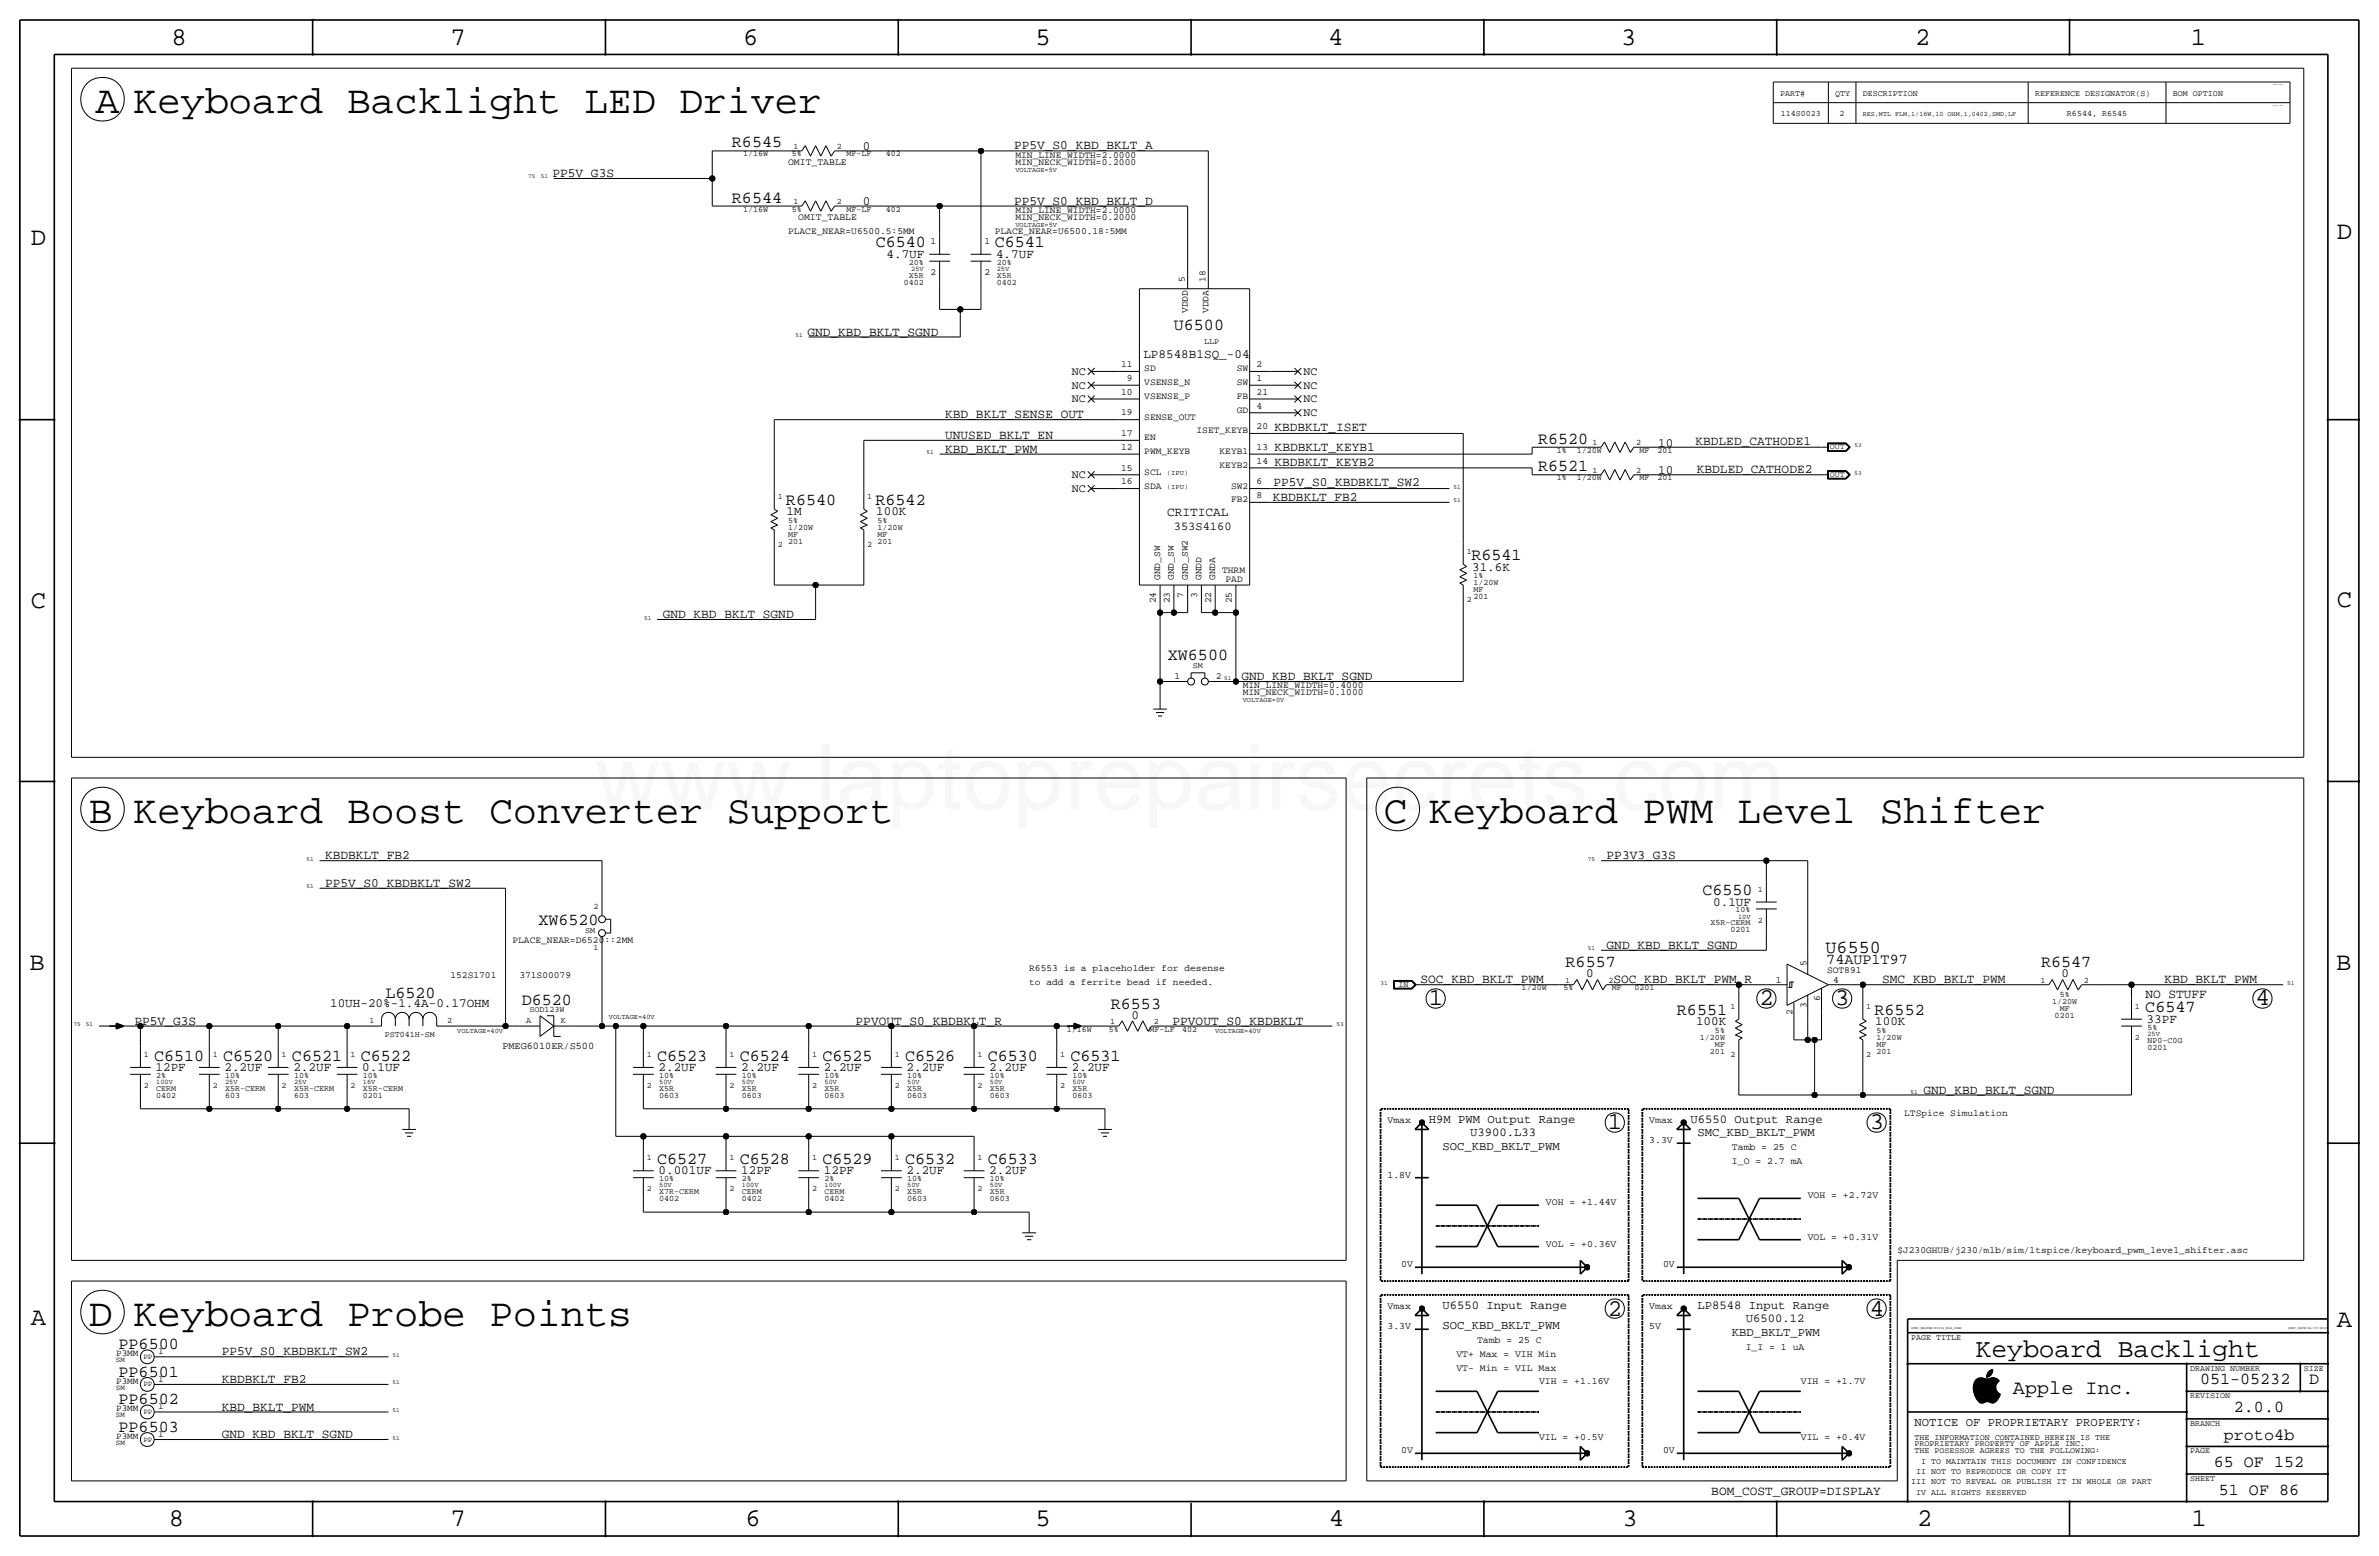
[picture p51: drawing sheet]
<svg xmlns="http://www.w3.org/2000/svg" width="877mm" height="574mm" viewBox="0 0 877 574" stroke-linecap="round" stroke-linejoin="round" font-family="sans-serif">
<defs><g id="words">
<text font-size="33.5" fill="#f00" x="219.3" y="298.4">www.laptoprepairsecrets.com</text>
<g font-size="14.6">
<text x="35.3" y="41.7">A Keyboard Backlight LED Driver</text>
<text x="32.7" y="303.3">B Keyboard Boost Converter Support</text>
<text x="510.2" y="303.3">C Keyboard PWM Level Shifter</text>
<text x="32.7" y="488.7">D Keyboard Probe Points</text>
</g>
<text font-size="9.7" x="728.4" y="500.1">Keyboard Backlight</text>
<g font-size="9.4">
<text x="63.2" y="16.5">8</text>
<text x="166.1" y="16.5">7</text>
<text x="274" y="16.5">6</text>
<text x="381.7" y="16.5">5</text>
<text x="489.7" y="16.5">4</text>
<text x="597.6" y="16.5">3</text>
<text x="706.1" y="16.5">2</text>
<text x="807.7" y="16.5">1</text>
<text x="861.5" y="88.1">D</text>
<text x="11.4" y="90.4">D</text>
<text x="11.4" y="224.3">C</text>
<text x="861.5" y="223.8">C</text>
<text x="10.9" y="357.6">B</text>
<text x="861.3" y="357.4">B</text>
<text x="11.4" y="488.4">A</text>
<text x="861.5" y="489.2">A</text>
<text x="62.2" y="562.6">8</text>
<text x="166.1" y="562.6">7</text>
<text x="274.8" y="562.6">6</text>
<text x="381.7" y="562.6">5</text>
<text x="489.9" y="562.6">4</text>
<text x="598.1" y="562.6">3</text>
<text x="706.8" y="562.6">2</text>
<text x="807.9" y="562.6">1</text>
</g>
<g font-size="8.9">
<text x="526.7" y="370.6">1</text>
<text x="648.7" y="370.6">2</text>
<text x="676.6" y="370.6">3</text>
<text x="831.5" y="370.6">4</text>
<text x="592.8" y="416.3">1</text>
<text x="689.3" y="416.3">3</text>
<text x="592.8" y="484.9">2</text>
<text x="689.3" y="484.9">4</text>
</g>
<text font-size="7.4" x="742.1" y="513.9">Apple Inc.</text>
<text font-size="6.8" x="673.1" y="351.3">U6550</text>
<g font-size="6.2">
<text x="269.8" y="54.4">R6545</text>
<text x="269.8" y="74.7">R6544</text>
<text x="322.8" y="91.2">C6540</text>
<text x="366.7" y="91.2">C6541</text>
<text x="432.8" y="121.7">U6500</text>
<text x="567" y="163.6">R6520</text>
<text x="567" y="173.7">R6521</text>
<text x="289.8" y="186.2">R6540</text>
<text x="322.8" y="186.2">R6542</text>
<text x="542.5" y="206.5">R6541</text>
<text x="430.6" y="243.3">XW6500</text>
<text x="627.6" y="329.9">C6550</text>
<text x="198.5" y="341.1">XW6520</text>
<text x="577.2" y="356.6">R6557</text>
<text x="752.5" y="356.6">R6547</text>
<text x="142.1" y="367.8">L6520</text>
<text x="192.4" y="370.3">D6520</text>
<text x="409.6" y="371.9">R6553</text>
<text x="618.2" y="374.1">R6551</text>
<text x="691.1" y="374.1">R6552</text>
<text x="790.9" y="373.1">C6547</text>
<text x="56.8" y="390.9">C6510</text>
<text x="82.2" y="390.9">C6520</text>
<text x="107.6" y="390.9">C6521</text>
<text x="133" y="390.9">C6522</text>
<text x="242.3" y="390.9">C6523</text>
<text x="272.7" y="390.9">C6524</text>
<text x="303.2" y="390.9">C6525</text>
<text x="333.7" y="390.9">C6526</text>
<text x="364.2" y="390.9">C6530</text>
<text x="394.7" y="390.9">C6531</text>
<text x="242.3" y="429">C6527</text>
<text x="272.7" y="429">C6528</text>
<text x="303.2" y="429">C6529</text>
<text x="333.7" y="429">C6532</text>
<text x="364.2" y="429">C6533</text>
<text x="43.7" y="497.3">PP6500</text>
<text x="43.7" y="507.5">PP6501</text>
<text x="811.1" y="510.3">051-05232</text>
<text x="851.3" y="510.3">D</text>
<text x="43.7" y="517.7">PP6502</text>
<text x="823.6" y="520.4">2.0.0</text>
<text x="43.7" y="527.8">PP6503</text>
<text x="819.9" y="530.6">proto4b</text>
<text x="816.2" y="540.8">65 OF 152</text>
<text x="818" y="550.9">51 OF 86</text>
</g>
<text font-size="5.6" x="673.3" y="355.3">74AUP1T97</text>
<g font-size="4.7">
<text x="318.1" y="55.4">0</text>
<text x="373.9" y="55.1">PP5V_S0_KBD_BKLT_A</text>
<text x="203.7" y="65.3">PP5V_G3S</text>
<text x="318.1" y="75.7">0</text>
<text x="373.9" y="75.4">PP5V_S0_KBD_BKLT_D</text>
<text x="326.8" y="95">4.7UF</text>
<text x="367.2" y="95">4.7UF</text>
<text x="297.6" y="123.7">GND_KBD_BKLT_SGND</text>
<text x="421.5" y="131.8">LP8548B1SQ_-04</text>
<text x="348.4" y="154.2">KBD_BKLT_SENSE_OUT</text>
<text x="348.4" y="161.8">UNUSED_BKLT_EN</text>
<text x="469.8" y="159">KBDBKLT_ISET</text>
<text x="348.4" y="166.9">KBD_BKLT_PWM</text>
<text x="469.9" y="166.4">KBDBKLT_KEYB1</text>
<text x="611.3" y="164.6">10</text>
<text x="625.1" y="164.2">KBDLED_CATHODE1</text>
<text x="469.8" y="171.8">KBDBKLT_KEYB2</text>
<text x="469.5" y="179.3">PP5V_S0_KBDBKLT_SW2</text>
<text x="611.3" y="174.8">10</text>
<text x="625.6" y="174.4">KBDLED_CATHODE2</text>
<text x="469.3" y="184.6">KBDBKLT_FB2</text>
<text x="290" y="190">1M</text>
<text x="323" y="190">100K</text>
<text x="430.2" y="190.2">CRITICAL</text>
<text x="542.7" y="210.3">31.6K</text>
<text x="244.3" y="227.8">GND_KBD_BKLT_SGND</text>
<text x="457.7" y="250.7">GND_KBD_BKLT_SGND</text>
<text x="119.8" y="316.7">KBDBKLT_FB2</text>
<text x="592.3" y="316.7">PP3V3_G3S</text>
<text x="119.8" y="326.9">PP5V_S0_KBDBKLT_SW2</text>
<text x="631.6" y="333.8">0.1UF</text>
<text x="592.3" y="349.8">GND_KBD_BKLT_SGND</text>
<text x="523.7" y="362.5">SOC_KBD_BKLT_PWM</text>
<text x="584.8" y="360.2">0</text>
<text x="594.8" y="362.5">SOC_KBD_BKLT_PWM_R</text>
<text x="693.9" y="362.5">SMC_KBD_BKLT_PWM</text>
<text x="760" y="360.2">0</text>
<text x="798" y="362.5">KBD_BKLT_PWM</text>
<text x="121.7" y="371.4">10UH-20%-1.4A-0.17OHM</text>
<text x="790.9" y="368">NO STUFF</text>
<text x="49.6" y="377.9">PP5V_G3S</text>
<text x="315.4" y="377.7">PPVOUT_S0_KBDBKLT_R</text>
<text x="417.1" y="375.4">0</text>
<text x="432.3" y="377.7">PPVOUT_S0_KBDBKLT</text>
<text x="625.3" y="378">100K</text>
<text x="691.3" y="378">100K</text>
<text x="791.4" y="376.9">33PF</text>
<text x="57.4" y="394.7">12PF</text>
<text x="82.8" y="394.7">2.2UF</text>
<text x="108.2" y="394.7">2.2UF</text>
<text x="133.5" y="394.7">0.1UF</text>
<text x="242.8" y="394.7">2.2UF</text>
<text x="273.2" y="394.7">2.2UF</text>
<text x="303.7" y="394.7">2.2UF</text>
<text x="334.2" y="394.7">2.2UF</text>
<text x="364.7" y="394.7">2.2UF</text>
<text x="395.2" y="394.7">2.2UF</text>
<text x="709.1" y="403.1">GND_KBD_BKLT_SGND</text>
<text x="242.8" y="432.8">0.001UF</text>
<text x="273.2" y="432.8">12PF</text>
<text x="303.7" y="432.8">12PF</text>
<text x="334.2" y="432.8">2.2UF</text>
<text x="364.7" y="432.8">2.2UF</text>
<text x="81.7" y="499.6">PP5V_S0_KBDBKLT_SW2</text>
<text x="81.7" y="509.8">KBDBKLT_FB2</text>
<text x="81.7" y="519.9">KBD_BKLT_PWM</text>
<text x="81.7" y="530.1">GND_KBD_BKLT_SGND</text>
<text x="630.9" y="550.9">BOM_COST_GROUP=DISPLAY</text>
</g>
<g font-size="4.5">
<text x="526.7" y="413.8">H9M PWM Output Range</text>
<text x="623.3" y="413.8">U6550 Output Range</text>
<text x="542" y="418.8">U3900.L33</text>
<text x="625.8" y="418.8">SMC_KBD_BKLT_PWM</text>
<text x="531.8" y="423.9">SOC_KBD_BKLT_PWM</text>
<text x="531.8" y="482.3">U6550 Input Range</text>
<text x="625.8" y="482.3">LP8548 Input Range</text>
<text x="531.8" y="490">SOC_KBD_BKLT_PWM</text>
<text x="643.6" y="487.4">U6500.12</text>
<text x="638.5" y="492.5">KBD_BKLT_PWM</text>
<text x="705.8" y="525.5">NOTICE OF PROPRIETARY PROPERTY:</text>
</g>
<text font-size="4.4" x="432.8" y="195.3">353S4160</text>
<g font-size="4.3">
<text x="395.1" y="143.3">NC</text>
<text x="395.1" y="138.2">NC</text>
<text x="480.5" y="143.3">NC</text>
<text x="480.5" y="138.2">NC</text>
<text x="395.1" y="148.3">NC</text>
<text x="480.5" y="148.3">NC</text>
<text x="480.5" y="153.4">NC</text>
<text x="395.1" y="176.3">NC</text>
<text x="395.1" y="181.3">NC</text>
</g>
<text font-size="3.8" x="185.2" y="386.5">PMEG6010ER/S500</text>
<g font-size="3.6">
<text x="290.5" y="60.7">OMIT_TABLE</text>
<text x="294.3" y="81">OMIT_TABLE</text>
<text x="511.5" y="413.8">Vmax</text>
<text x="608" y="413.8">Vmax</text>
<text x="608" y="421.4">3.3V</text>
<text x="638.5" y="423.9">Tamb = 25 C</text>
<text x="638.5" y="429">I_O = 2.7 mA</text>
<text x="511.5" y="434.1">1.8V</text>
<text x="666.5" y="441.7">VOH = +2.72V</text>
<text x="569.9" y="444.2">VOH = +1.44V</text>
<text x="569.9" y="459.5">VOL = +0.36V</text>
<text x="666.5" y="456.9">VOL = +0.31V</text>
<text x="516.6" y="467.1">0V</text>
<text x="613.1" y="467.1">0V</text>
<text x="511.5" y="482.3">Vmax</text>
<text x="608" y="482.3">Vmax</text>
<text x="511.5" y="490">3.3V</text>
<text x="608" y="490">5V</text>
<text x="544.5" y="495">Tamb = 25 C</text>
<text x="643.6" y="497.6">I_I = 1 uA</text>
<text x="536.9" y="500.1">VT+ Max = VIH Min</text>
<text x="536.9" y="505.2">VT- Min = VIL Max</text>
<text x="567.4" y="510.3">VIH = +1.16V</text>
<text x="663.9" y="510.3">VIH = +1.7V</text>
<text x="567.4" y="530.6">VIL = +0.5V</text>
<text x="663.9" y="530.6">VIL = +0.4V</text>
<text x="516.6" y="535.7">0V</text>
<text x="613.1" y="535.7">0V</text>
</g>
<g font-size="3.5">
<text x="374.4" y="58.1">MIN_LINE_WIDTH=2.0000</text>
<text x="374.4" y="60.7">MIN_NECK_WIDTH=0.2000</text>
<text x="374.4" y="78.5">MIN_LINE_WIDTH=2.0000</text>
<text x="374.4" y="81">MIN_NECK_WIDTH=0.2000</text>
<text x="290.5" y="86.1">PLACE_NEAR=U6500.5:5MM</text>
<text x="343" y="89.9">1</text>
<text x="362.9" y="89.9">1</text>
<text x="366.7" y="86.1">PLACE_NEAR=U6500.18:5MM</text>
<text x="343" y="101.3">2</text>
<text x="362.9" y="101.3">2</text>
<text x="436.8" y="103.9" transform="rotate(-90 436.8 103.9)">5</text>
<text x="444.5" y="103.9" transform="rotate(-90 444.5 103.9)">18</text>
<text x="437.9" y="115.4" transform="rotate(-90 437.9 115.4)">VDDD</text>
<text x="445.5" y="115.4" transform="rotate(-90 445.5 115.4)">VDDA</text>
<text x="413.3" y="135.4">11</text>
<text x="421.9" y="136.9">SD</text>
<text x="456" y="136.9">SW</text>
<text x="463.3" y="135.4">2</text>
<text x="415.4" y="140.4">9</text>
<text x="421.9" y="142">VSENSE_N</text>
<text x="456" y="142">SW</text>
<text x="463.3" y="140.4">1</text>
<text x="413.3" y="145.5">10</text>
<text x="421.9" y="147.1">VSENSE_P</text>
<text x="456" y="147.1">FB</text>
<text x="463.3" y="145.5">21</text>
<text x="413.3" y="153.1">19</text>
<text x="421.9" y="154.7">SENSE_OUT</text>
<text x="456" y="152.1">GD</text>
<text x="463.3" y="150.6">4</text>
<text x="413.3" y="160.8">17</text>
<text x="441.1" y="159.8">ISET_KEYB</text>
<text x="463.3" y="158.2">20</text>
<text x="413.3" y="165.8">12</text>
<text x="421.9" y="162.3">EN</text>
<text x="421.9" y="167.4">PWM_KEYB</text>
<text x="449.6" y="167.4">KEYB1</text>
<text x="463.3" y="165.8">13</text>
<text x="413.3" y="173.5">15</text>
<text x="449.6" y="172.5">KEYB2</text>
<text x="463.3" y="170.9">14</text>
<text x="413.3" y="178.5">16</text>
<text x="421.9" y="175">SCL</text>
<text x="463.3" y="178.5">6</text>
<text x="421.9" y="180.1">SDA</text>
<text x="453.9" y="180.1">SW2</text>
<text x="453.9" y="185.2">FB2</text>
<text x="463.3" y="183.6">8</text>
<text x="427.7" y="213.9" transform="rotate(-90 427.7 213.9)">GND_SW</text>
<text x="432.8" y="213.9" transform="rotate(-90 432.8 213.9)">GND_SW</text>
<text x="437.9" y="213.9" transform="rotate(-90 437.9 213.9)">GND_SW2</text>
<text x="442.9" y="213.9" transform="rotate(-90 442.9 213.9)">GNDD</text>
<text x="448" y="213.9" transform="rotate(-90 448 213.9)">GNDA</text>
<text x="450.6" y="211.3">THRM</text>
<text x="451.8" y="214.4">PAD</text>
<text x="436.3" y="220.3" transform="rotate(-90 436.3 220.3)">7</text>
<text x="441.4" y="220.3" transform="rotate(-90 441.4 220.3)">3</text>
<text x="426.2" y="222.4" transform="rotate(-90 426.2 222.4)">24</text>
<text x="431.3" y="222.4" transform="rotate(-90 431.3 222.4)">23</text>
<text x="446.5" y="222.4" transform="rotate(-90 446.5 222.4)">22</text>
<text x="454.1" y="222.4" transform="rotate(-90 454.1 222.4)">25</text>
<text x="433" y="250.4">1</text>
<text x="448.2" y="250.4">2</text>
<text x="458.2" y="256.3">MIN_NECK_WIDTH=0.1000</text>
<text x="458.2" y="253.7">MIN_LINE_WIDTH=0.4000</text>
<text x="188.9" y="347.7">PLACE_NEAR=D6520::2MM</text>
<text x="379.4" y="357.9">R6553 is a placeholder for desense</text>
<text x="666" y="356.1" transform="rotate(-90 666 356.1)">5</text>
<text x="673.6" y="358.6">SOT891</text>
<text x="166.1" y="360.4">152S1701</text>
<text x="191.5" y="360.4">371S00079</text>
<text x="379.4" y="363">to add a ferrite bead if needed.</text>
<text x="654.7" y="362.4">1</text>
<text x="675.9" y="362.4">4</text>
<text x="666" y="371.7" transform="rotate(-90 666 371.7)">3</text>
<text x="671" y="368.9" transform="rotate(-90 671 368.9)">6</text>
<text x="660.9" y="374.2" transform="rotate(-90 660.9 374.2)">2</text>
<text x="702" y="411.2">LTSpice Simulation</text>
<text x="699.5" y="462">$J230GHUB/j230/mlb/sim/ltspice/keyboard_pwm_level_shifter.asc</text>
<text x="42.8" y="499.9">P3MM</text>
<text x="58.4" y="499.1">1</text>
<text x="58.4" y="509.3">1</text>
<text x="42.8" y="510">P3MM</text>
<text x="42.8" y="520.2">P3MM</text>
<text x="58.4" y="519.4">1</text>
<text x="42.8" y="530.4">P3MM</text>
<text x="58.4" y="529.6">1</text>
</g>
<g font-size="3.1">
<text x="656.3" y="35.3">PART#</text>
<text x="676.6" y="35.3">QTY</text>
<text x="686.8" y="35.3">DESCRIPTION</text>
<text x="750.3" y="35.3">REFERENCE DESIGNATOR(S)</text>
<text x="801.1" y="35.3">BOM OPTION</text>
<text x="656.5" y="42.9">114S0023</text>
<text x="678.2" y="42.9">2</text>
<text x="762" y="42.9">R6544, R6545</text>
<text x="274" y="57.7">1/16W</text>
<text x="292" y="57.7">5%</text>
<text x="292.5" y="54.9">1</text>
<text x="308.6" y="54.9">2</text>
<text x="312.1" y="57.7">MF-LF</text>
<text x="326.6" y="57.7">402</text>
<text x="274" y="78">1/16W</text>
<text x="292" y="78">5%</text>
<text x="292.5" y="75.2">1</text>
<text x="308.6" y="75.2">2</text>
<text x="312.1" y="78">MF-LF</text>
<text x="326.6" y="78">402</text>
<text x="335" y="97.5">20%</text>
<text x="367.5" y="97.5">20%</text>
<text x="333.2" y="104.9">0402</text>
<text x="335" y="102.4">X5R</text>
<text x="367.5" y="104.9">0402</text>
<text x="367.5" y="102.4">X5R</text>
<text x="444" y="126.7">LLP</text>
<text x="573.9" y="166.9">1%</text>
<text x="581.3" y="166.9">1/20W</text>
<text x="587.1" y="164.1">1</text>
<text x="603.2" y="164.1">2</text>
<text x="604.4" y="166.9">MF</text>
<text x="611.1" y="166.9">201</text>
<text x="674.6" y="165.6">OUT</text>
<text x="573.9" y="177">1%</text>
<text x="581.3" y="177">1/20W</text>
<text x="587.1" y="174.2">1</text>
<text x="603.2" y="174.2">2</text>
<text x="604.4" y="177">MF</text>
<text x="611.1" y="177">201</text>
<text x="674.6" y="175.8">OUT</text>
<text x="286.7" y="183.9">1</text>
<text x="319.7" y="183.9">1</text>
<text x="290.5" y="197.9">MF</text>
<text x="290.5" y="195.3">1/20W</text>
<text x="290.5" y="192.8">5%</text>
<text x="323.5" y="192.8">5%</text>
<text x="323.5" y="197.9">MF</text>
<text x="323.5" y="195.3">1/20W</text>
<text x="286.7" y="201.7">2</text>
<text x="290.5" y="200.4">201</text>
<text x="319.7" y="201.7">2</text>
<text x="323.5" y="200.4">201</text>
<text x="540.7" y="204.2">1</text>
<text x="543.3" y="215.6">1/20W</text>
<text x="543.3" y="213.1">1%</text>
<text x="540.7" y="222">2</text>
<text x="543.3" y="220.7">201</text>
<text x="543.3" y="218.2">MF</text>
<text x="439.8" y="246.1">SM</text>
<text x="648.1" y="328.7">1</text>
<text x="218.8" y="335">2</text>
<text x="630.6" y="341.1">X5R-CERM</text>
<text x="639.8" y="336.3">10%</text>
<text x="648.1" y="340.1">2</text>
<text x="215.7" y="343.9">SM</text>
<text x="638" y="343.7">0201</text>
<text x="218.8" y="350.3">1</text>
<text x="515.6" y="363.7">IN</text>
<text x="561" y="365">1/20W</text>
<text x="576.5" y="365">5%</text>
<text x="577" y="362.2">1</text>
<text x="593" y="362.2">2</text>
<text x="594.2" y="365">MF</text>
<text x="602.5" y="365">0201</text>
<text x="752.2" y="362.2">1</text>
<text x="768.3" y="362.2">2</text>
<text x="637.9" y="371.9">1</text>
<text x="688" y="371.9">1</text>
<text x="756.6" y="370.1">1/20W</text>
<text x="759.3" y="367.5">5%</text>
<text x="787.1" y="371.9">1</text>
<text x="136.3" y="376.9">1</text>
<text x="164.8" y="376.9">2</text>
<text x="194" y="376.9">A</text>
<text x="195.2" y="373.1">SOD123W</text>
<text x="206.7" y="376.9">K</text>
<text x="409.3" y="377.4">1</text>
<text x="425.4" y="377.4">2</text>
<text x="757.5" y="375.2">0201</text>
<text x="759.3" y="372.6">MF</text>
<text x="141.8" y="382.3">PST041H-SM</text>
<text x="393.3" y="380.2">1/16W</text>
<text x="408.8" y="380.2">5%</text>
<text x="423.8" y="380.2">MF-LF</text>
<text x="435.8" y="380.2">402</text>
<text x="626.7" y="383.3">1/20W</text>
<text x="632.3" y="380.7">5%</text>
<text x="691.8" y="383.3">1/20W</text>
<text x="691.8" y="380.7">5%</text>
<text x="787.1" y="383.3">2</text>
<text x="791.7" y="379.5">5%</text>
<text x="53" y="389.6">1</text>
<text x="78.4" y="389.6">1</text>
<text x="103.8" y="389.6">1</text>
<text x="129.2" y="389.6">1</text>
<text x="238.5" y="389.6">1</text>
<text x="268.9" y="389.6">1</text>
<text x="299.4" y="389.6">1</text>
<text x="329.9" y="389.6">1</text>
<text x="360.4" y="389.6">1</text>
<text x="390.9" y="389.6">1</text>
<text x="630.4" y="388.4">201</text>
<text x="632.3" y="385.8">MF</text>
<text x="637.9" y="389.6">2</text>
<text x="688" y="389.6">2</text>
<text x="691.8" y="388.4">201</text>
<text x="691.8" y="385.8">MF</text>
<text x="791.7" y="384.3">NP0-C0G</text>
<text x="791.7" y="386.8">0201</text>
<text x="53" y="401.1">2</text>
<text x="57.6" y="397.3">2%</text>
<text x="78.4" y="401.1">2</text>
<text x="83" y="397.3">10%</text>
<text x="103.8" y="401.1">2</text>
<text x="108.4" y="397.3">10%</text>
<text x="129.2" y="401.1">2</text>
<text x="133.8" y="397.3">10%</text>
<text x="238.5" y="401.1">2</text>
<text x="243" y="397.3">10%</text>
<text x="268.9" y="401.1">2</text>
<text x="273.5" y="397.3">10%</text>
<text x="299.4" y="401.1">2</text>
<text x="304" y="397.3">10%</text>
<text x="329.9" y="401.1">2</text>
<text x="334.5" y="397.3">10%</text>
<text x="360.4" y="401.1">2</text>
<text x="364.9" y="397.3">10%</text>
<text x="390.9" y="401.1">2</text>
<text x="395.4" y="397.3">10%</text>
<text x="57.6" y="402.1">CERM</text>
<text x="57.6" y="404.6">0402</text>
<text x="83" y="402.1">X5R-CERM</text>
<text x="83" y="404.6">603</text>
<text x="108.4" y="402.1">X5R-CERM</text>
<text x="108.4" y="404.6">603</text>
<text x="133.8" y="402.1">X5R-CERM</text>
<text x="133.8" y="404.6">0201</text>
<text x="243" y="402.1">X5R</text>
<text x="243" y="404.6">0603</text>
<text x="273.5" y="404.6">0603</text>
<text x="273.5" y="402.1">X5R</text>
<text x="304" y="402.1">X5R</text>
<text x="304" y="404.6">0603</text>
<text x="334.5" y="404.6">0603</text>
<text x="334.5" y="402.1">X5R</text>
<text x="364.9" y="404.6">0603</text>
<text x="364.9" y="402.1">X5R</text>
<text x="395.4" y="404.6">0603</text>
<text x="395.4" y="402.1">X5R</text>
<text x="238.5" y="427.7">1</text>
<text x="268.9" y="427.7">1</text>
<text x="299.4" y="427.7">1</text>
<text x="329.9" y="427.7">1</text>
<text x="360.4" y="427.7">1</text>
<text x="243" y="435.4">10%</text>
<text x="273.5" y="435.4">2%</text>
<text x="304" y="435.4">2%</text>
<text x="334.5" y="435.4">10%</text>
<text x="364.9" y="435.4">10%</text>
<text x="238.5" y="439.2">2</text>
<text x="243" y="442.7">0402</text>
<text x="243" y="440.2">X7R-CERM</text>
<text x="268.9" y="439.2">2</text>
<text x="273.5" y="442.7">0402</text>
<text x="273.5" y="440.2">CERM</text>
<text x="299.4" y="439.2">2</text>
<text x="304" y="442.7">0402</text>
<text x="304" y="440.2">CERM</text>
<text x="329.9" y="439.2">2</text>
<text x="334.5" y="442.7">0603</text>
<text x="334.5" y="440.2">X5R</text>
<text x="360.4" y="439.2">2</text>
<text x="364.9" y="442.7">0603</text>
<text x="364.9" y="440.2">X5R</text>
<text x="704.5" y="493.8">PAGE TITLE</text>
<text x="807.4" y="505.2">DRAWING NUMBER</text>
<text x="849.3" y="505.2">SIZE</text>
<text x="807.4" y="515.4">REVISION</text>
<text x="807.4" y="525.5">BRANCH</text>
<text x="705.8" y="533.1">PROPRIETARY PROPERTY OF APPLE INC.</text>
<text x="705.8" y="530.6">THE INFORMATION CONTAINED HEREIN IS THE</text>
<text x="705.8" y="535.7">THE POSESSOR AGREES TO THE FOLLOWING:</text>
<text x="708.2" y="539.5">I TO MAINTAIN THIS DOCUMENT IN CONFIDENCE</text>
<text x="807.4" y="535.7">PAGE</text>
<text x="706.4" y="543.3">II NOT TO REPRODUCE OR COPY IT</text>
<text x="807.4" y="545.8">SHEET</text>
<text x="704.5" y="547.1">III NOT TO REVEAL OR PUBLISH IT IN WHOLE OR PART</text>
<text x="706.4" y="550.9">IV ALL RIGHTS RESERVED</text>
</g>
<g font-size="2.8">
<text x="42.7" y="502.2">SM</text>
<text x="52.9" y="500.9">PP</text>
<text x="42.7" y="512.3">SM</text>
<text x="52.9" y="511">PP</text>
<text x="52.9" y="521.2">PP</text>
<text x="42.7" y="522.5">SM</text>
<text x="42.7" y="532.6">SM</text>
<text x="52.9" y="531.4">PP</text>
</g>
<g font-size="2.6">
<text x="374.3" y="63.2">VOLTAGE=5V</text>
<text x="374.3" y="83.6">VOLTAGE=5V</text>
<text x="336" y="99.8">25V</text>
<text x="367.5" y="99.8">25V</text>
<text x="430.2" y="175">(IPU)</text>
<text x="430.2" y="180.1">(IPU)</text>
<text x="458.2" y="258.8">VOLTAGE=0V</text>
<text x="640.8" y="338.6">10V</text>
<text x="224.5" y="375.7">VOLTAGE=40V</text>
<text x="168.6" y="380.7">VOLTAGE=40V</text>
<text x="448" y="380.7">VOLTAGE=40V</text>
<text x="791.7" y="381.8">25V</text>
<text x="57.6" y="399.5">100V</text>
<text x="83" y="399.5">25V</text>
<text x="108.4" y="399.5">25V</text>
<text x="133.8" y="399.5">16V</text>
<text x="243" y="399.5">50V</text>
<text x="273.5" y="399.5">50V</text>
<text x="304" y="399.5">50V</text>
<text x="334.5" y="399.5">50V</text>
<text x="364.9" y="399.5">50V</text>
<text x="395.4" y="399.5">50V</text>
<text x="243" y="437.6">50V</text>
<text x="273.5" y="437.6">100V</text>
<text x="304" y="437.6">100V</text>
<text x="334.5" y="437.6">50V</text>
<text x="364.9" y="437.6">50V</text>
</g>
<text font-size="2.5" x="686.8" y="42.9">RES,MTL FLM,1/16W,10 OHM,1,0402,SMD,LF</text>
<g font-size="2.3">
<text x="194.8" y="65.8">75</text>
<text x="199.3" y="65.8">51</text>
<text x="293.3" y="124.2">51</text>
<text x="341.6" y="167.4">51</text>
<text x="683.7" y="164.8">53</text>
<text x="683.7" y="175">53</text>
<text x="535.9" y="180.1">51</text>
<text x="535.9" y="185.2">51</text>
<text x="237.4" y="228.3">51</text>
<text x="451.3" y="250.7">51</text>
<text x="113" y="317.2">51</text>
<text x="585.4" y="317.2">75</text>
<text x="113" y="327.4">51</text>
<text x="585.4" y="350.3">51</text>
<text x="508.9" y="363">31</text>
<text x="843.2" y="363">51</text>
<text x="27.1" y="378.2">75</text>
<text x="31.7" y="378.2">51</text>
<text x="492.7" y="378.2">53</text>
<text x="704.3" y="403.1">51</text>
<text x="144.7" y="500.1">51</text>
<text x="144.7" y="510.3">51</text>
<text x="144.7" y="520.4">51</text>
<text x="144.7" y="530.6">51</text>
</g>
<g font-size="1.2">
<text x="704.5" y="490">SYNC_MASTER=X1032_MLB_P4BP</text>
<text x="843.5" y="490">SYNC_DATE=04/15/2019</text>
</g>
<g font-size=".5">
<text x="837.9" y="31.5">TABLE_5_HEAD</text>
<text x="837.9" y="39.1">TABLE_5_ITEM</text>
</g>
</g></defs>
<g fill="none" stroke="#000" stroke-width=".37">
<path d="M26.4 25.1h822.9zM26.4 25.1v254zM653.7 37.8h190.5zM653.7 30.2h190.5zM653.7 30.2v7.6zM653.7 37.8v7.7zM674.1 30.2v7.6zM674.1 37.8v7.7zM684.2 30.2v7.6zM684.2 37.8v7.7zM747.7 30.2v7.6zM747.7 37.8v7.7z"/>
<path d="M798.5 30.2v7.6zM798.5 37.8v7.7zM844.2 30.2v7.6zM844.2 37.8v7.7zM849.3 25.1v254zM262.6 55.6v10.2zM262.6 55.6h27.9zM290.5 55.6h5.1zM296.9 53.7l-1.3 1.9zM296.9 53.7l1.9 3.9zM300.7 53.7l-1.9 3.9zM300.7 53.7l1.9 3.9z"/>
<path d="M304.5 53.7l-1.9 3.9zM304.5 53.7l1.9 3.9zM307.7 55.6l-1.3 2zM307.7 55.6h5.7zM313.4 55.6h48.2zM361.6 55.6h83.9zM361.6 55.6v30.5zM445.5 55.6v43.2zM653.7 45.5h190.5zM204.2 65.8h58.4zM262.6 65.8v10.1zM262.6 75.9h27.9z"/>
<path d="M290.5 75.9h5.1zM296.9 74l-1.3 1.9zM296.9 74l1.9 3.9zM300.7 74l-1.9 3.9zM300.7 74l1.9 3.9zM304.5 74l-1.9 3.9zM304.5 74l1.9 3.9zM307.7 75.9l-1.3 2zM307.7 75.9h5.7zM313.4 75.9h33zM346.4 75.9v10.2zM346.4 75.9h91.4z"/>
<path d="M437.8 75.9v22.9zM342.6 96.3h7.6zM342.6 93.7h7.6zM346.4 86.1v7.6zM346.4 96.3v7.6zM357.8 96.3h7.7zM357.8 93.7h7.7zM361.6 86.1v7.6zM361.6 96.3v7.6zM437.8 98.8v7.6zM445.5 98.8v7.6zM346.4 103.9v10.1z"/>
<path d="M346.4 114h7.6zM354 114v10.2zM354 114h7.6zM361.6 103.9v10.1zM420.1 106.4h40.6zM420.1 106.4v109.2zM460.7 106.4v109.2zM298.1 124.2h55.9zM401 138.2l2.6-2.6zM401 135.6l2.6 2.6zM402.3 136.9h10.1zM412.4 136.9h7.7z"/>
<path d="M460.7 136.9h7.6zM468.3 136.9h10.2zM477.2 135.6l2.6 2.6zM479.8 135.6l-2.6 2.6zM285.4 154.7h127zM285.4 154.7v25.4zM401 148.3l2.6-2.5zM401 145.8l2.6 2.5zM401 143.3l2.6-2.6zM401 140.7l2.6 2.6zM402.3 142h10.1zM402.3 147.1h10.1z"/>
<path d="M412.4 147.1h7.7zM412.4 142h7.7zM412.4 154.7h7.7zM460.7 159.8h7.6zM460.7 152.1h7.6zM460.7 147.1h7.6zM460.7 142h7.6zM468.3 159.8h71.1zM468.3 142h10.2zM468.3 147.1h10.2zM468.3 152.1h10.2zM477.2 150.9l2.6 2.5z"/>
<path d="M477.2 145.8l2.6 2.5zM477.2 140.7l2.6 2.6zM479.8 150.9l-2.6 2.5zM479.8 145.8l-2.6 2.5zM479.8 140.7l-2.6 2.6zM539.4 159.8v40.6zM318.5 162.3v17.8zM318.5 162.3h93.9zM346.4 167.4h66zM401 178.8l2.6 2.6zM401 176.3l2.6-2.6zM401 173.7l2.6 2.6z"/>
<path d="M402.3 175h10.1zM412.4 162.3h7.7zM412.4 175h7.7zM412.4 167.4h7.7zM460.7 172.5h7.6zM460.7 167.4h7.6zM468.3 167.4h96.5zM468.3 172.5h96.5zM564.8 164.8v2.6zM564.8 164.8h20.4zM564.8 172.5v2.5zM564.8 175h20.4z"/>
<path d="M585.2 175h5zM585.2 164.8h5zM591.5 173.1l1.9 3.8zM591.5 162.9l1.9 3.9zM591.5 173.1l-1.3 1.9zM591.5 162.9l-1.3 1.9zM595.3 173.1l-1.9 3.8zM595.3 162.9l-1.9 3.9zM595.3 173.1l2 3.8zM595.3 162.9l2 3.9zM599.1 173.1l-1.8 3.8zM599.1 162.9l-1.8 3.9z"/>
<path d="M599.1 173.1l2 3.8zM599.1 162.9l2 3.9zM602.3 175h5.7zM602.3 164.8h5.7zM602.3 175l-1.2 1.9zM602.3 164.8l-1.2 2zM608 164.8h63.5zM608 175h63.5zM671.5 175h2.6zM671.5 164.8h2.6zM673.8 176.6h6.8zM673.8 173.4v3.2z"/>
<path d="M673.8 166.4h6.8zM673.8 163.3v3.1zM673.8 173.4h6.8zM673.8 163.3h6.8zM673.9 173.5h6.6zM673.9 163.4h6.6zM673.9 173.5v3zM673.9 176.5h6.6zM673.9 163.4v2.9zM673.9 166.3h6.6zM674 173.6h6.5zM674 163.5h6.5z"/>
<path d="M674 173.6v2.8zM674 176.4h6.5zM674 163.5v2.7zM674 166.2h6.5zM674.1 173.7h6.3zM674.1 173.7v2.6zM674.1 176.3h6.3zM674.1 163.6h6.3zM674.1 163.6v2.5zM674.1 166.1h6.3zM680.4 173.7l1.3 1.3zM680.4 163.6l1.3 1.2z"/>
<path d="M680.4 176.3l1.3-1.3zM680.4 166.1l1.3-1.3zM680.5 176.4l1.3-1.4zM680.5 166.2l1.3-1.4zM680.5 173.6l1.3 1.4zM680.5 163.5l1.3 1.3zM680.5 176.5l1.5-1.5zM680.5 166.3l1.5-1.5zM680.5 173.5l1.5 1.5zM680.5 163.4l1.5 1.4zM680.6 173.4l1.5 1.6zM680.6 163.3l1.5 1.5z"/>
<path d="M680.6 166.4l1.5-1.6zM682.1 175l-1.5 1.6zM284.2 194.6l1.2 .7zM284.2 192.3l2.5 1.2zM284.2 189.7l2.5 1.3zM284.2 194.6l2.5-1.1zM284.2 192.3l2.5-1.3zM284.2 189.7l2.5-1.2zM285.4 195.3v7.6zM285.4 180.1v7.6zM285.4 187.7l1.3 .8zM317.2 194.6l1.3 .7z"/>
<path d="M317.2 192.3l2.5 1.2zM317.2 189.7l2.5 1.3zM317.2 194.6l2.5-1.1zM317.2 192.3l2.5-1.3zM317.2 189.7l2.5-1.2zM318.5 195.3v7.6zM318.5 180.1v7.6zM318.5 187.7l1.2 .8zM401 181.4l2.6-2.6zM402.3 180.1h10.1zM412.4 180.1h7.7zM460.7 185.2h7.6z"/>
<path d="M460.7 180.1h7.6zM468.3 185.2h66.1zM468.3 180.1h66.1zM285.4 215.6h15.3zM285.4 202.9v12.7zM300.7 215.6v12.7zM300.7 215.6h17.8zM318.5 202.9v12.7zM420.1 215.6h40.6zM427.7 215.6v7.7zM432.8 215.6v7.7zM437.8 215.6v7.7z"/>
<path d="M442.9 215.6v7.7zM448 215.6v7.7zM455.6 215.6v7.7zM538.2 214.9l2.5-1zM538.2 212.6l2.5-1.3zM538.2 210.1l2.5-1.3zM538.2 214.9l1.2 .7zM538.2 212.6l2.5 1.3zM538.2 210.1l2.5 1.2zM539.4 215.6v7.7zM539.4 200.4v7.6zM539.4 208l1.3 .8z"/>
<path d="M242.3 228.3h58.4zM427.7 225.8v25.4zM427.7 225.8h5.1zM427.7 223.3v2.5zM432.8 225.8h5zM432.8 223.3v2.5zM437.8 223.3v2.5zM442.9 225.8h5.1zM442.9 223.3v2.5zM448 223.3v2.5zM448 225.8h7.6zM455.6 225.8v25.4z"/>
<path d="M455.6 223.3v2.5zM539.4 223.3v27.9zM427.7 251.2h2.5zM427.7 251.2v7.6zM427.7 258.8v2.6zM430.2 251.2h7.6zM439.1 248v1.9zM439.1 248h5.1zM444.2 248v1.9zM445.5 251.2h7.6zM453.1 251.2h2.5zM455.6 251.2h83.8z"/>
<path d="M26.4 279.1h822.9zM425.1 261.4h5.1zM426.2 262.6h3zM426.9 263.9h1.5zM26.4 286.8h469.9zM26.4 286.8v177.8zM496.3 286.8v177.8zM503.9 286.8v259zM503.9 286.8h345.4zM849.3 286.8v177.8zM117.8 317.2h104.1zM221.9 317.2v12.7z"/>
<path d="M590.2 317.2h61zM651.2 317.2v7.7zM651.2 317.2h15.2zM666.4 317.2v33.1zM117.8 327.4h68.6zM186.4 327.4v50.8zM221.9 329.9v7.7zM223.2 338.8h1.9zM225.1 338.8v5.1zM647.4 332.5h7.6zM647.4 335h7.6zM651.2 324.9v7.6z"/>
<path d="M651.2 335v7.6zM221.9 352.8v25.4zM221.9 345.2v7.6zM223.2 343.9h1.9zM590.2 350.3h61zM651.2 342.6v7.7zM658.8 355.3v15.3zM658.8 355.3l15.3 7.7zM666.4 350.3v8.9zM36.5 378.2h15.3zM51.8 378.2h25.4zM51.8 378.2v7.6z"/>
<path d="M77.2 378.2v7.6zM77.2 378.2h25.4zM102.6 378.2h25.4zM102.6 378.2v7.6zM128 378.2h5zM128 378.2v7.6zM133 378.2h7.7zM140.7 375.7a2.54 2.54 0 0 1 2.5-2.6 2.54 2.54 0 0 1 2.5 2.6 2.54 2.54 0 0 1 2.6-2.6 2.54 2.54 0 0 1 2.5 2.6 2.54 2.54 0 0 1 2.6-2.6 2.54 2.54 0 0 1 2.5 2.6 2.54 2.54 0 0 1 2.5-2.6 2.54 2.54 0 0 1 2.6 2.6M140.7 375.7v2.5zM145.7 375.7v2.5zM150.8 375.7v2.5zM155.9 375.7v2.5z"/>
<path d="M161 375.7v2.5zM161 378.2h7.6zM168.6 378.2h17.8zM186.4 378.2h5.1zM191.5 378.2h7.6zM199.1 374.4v7.6zM199.1 374.4l5.1 3.8zM201.6 374.4h2.6zM204.2 378.2h7.6zM204.2 374.4v7.6zM211.8 378.2h10.1zM221.9 378.2h5.1z"/>
<path d="M227 378.2h10.2zM227 378.2v40.6zM237.2 378.2v7.6zM237.2 378.2h30.5zM267.7 378.2h30.4zM267.7 378.2v7.6zM298.1 378.2h30.5zM298.1 378.2v7.6zM328.6 378.2h30.5zM328.6 378.2v7.6zM359.1 378.2h30.5zM359.1 378.2v7.6z"/>
<path d="M389.6 378.2v7.6zM389.6 378.2h17.8zM407.4 378.2h5zM413.7 376.3l1.9 3.8zM413.7 376.3l-1.3 1.9zM417.5 376.3l-1.9 3.8zM417.5 376.3l2 3.8zM421.3 376.3l-1.8 3.8zM421.3 376.3l2 3.8zM424.5 378.2h5.7zM424.5 378.2l-1.2 1.9zM430.2 378.2h61z"/>
<path d="M513.7 361.4v3.1zM513.7 364.5h6.8zM513.7 361.4h6.8zM513.8 361.5h6.7zM513.8 361.5v2.9zM513.8 364.4h6.7zM513.9 361.6h6.5zM513.9 361.6v2.7zM513.9 364.3h6.5zM514 361.7h6.4zM514 361.7v2.5zM514 364.2h6.4z"/>
<path d="M520.4 361.7l1.3 1.3zM520.4 364.2l1.3-1.2zM520.4 364.3l1.4-1.3zM520.4 361.6l1.4 1.4zM520.5 364.4l1.5-1.4zM520.5 361.5l1.5 1.5zM520.5 361.4l1.6 1.6zM520.5 364.5l1.6-1.5zM521.7 363h2.5zM524.2 363h50.8zM575 363h5.1zM581.4 361l1.9 3.9z"/>
<path d="M581.4 361l-1.3 2zM585.2 361l-1.9 3.9zM585.2 361l1.9 3.9zM589 361l-1.9 3.9zM589 361l1.9 3.9zM592.2 363h5.7zM592.2 363l-1.3 1.9zM597.9 363h43.1zM639.8 379l2.5-1.3zM639.8 376.4l1.2-.7zM639.8 379l2.5 1.2zM639.8 376.4l2.5 1.3z"/>
<path d="M641 363h10.2zM641 363v5zM641 368v7.7zM651.2 363h7.6zM658.8 370.6l15.3-7.6zM659.3 364h1.3zM659.8 362v2zM659.8 362h1.6zM660.6 362v2zM661.4 378.2v5.1zM661.4 369.6v8.6zM666.4 375.7v7.6z"/>
<path d="M666.4 366.8v8.9zM671.5 373.1v10.2zM671.5 364.2v8.9zM674.1 363h7.6zM681.7 363h5.1zM685.5 377.7l2.5-1.3zM685.5 377.7l2.5 1.3zM686.8 363h63.5zM686.8 363v5zM686.8 368v7.7zM686.8 375.7l1.2 .7zM750.3 363h5z"/>
<path d="M756.6 361l-1.3 2zM756.6 361l1.9 3.9zM760.4 361l-1.9 3.9zM760.4 361l2 3.9zM764.2 361l-1.8 3.9zM764.2 361l2 3.9zM767.4 363h5.7zM767.4 363l-1.2 1.9zM773.1 363h12.7zM782 375.7h7.6zM782 378.2h7.6zM785.8 363h55.9z"/>
<path d="M785.8 363v5zM785.8 368v7.7zM785.8 378.2v7.6zM48 396h7.6zM48 393.4h7.6zM51.8 385.8v7.6zM51.8 396v7.6zM73.4 396h7.6zM73.4 393.4h7.6zM77.2 385.8v7.6zM77.2 396v7.6zM98.8 393.4h7.6z"/>
<path d="M98.8 396h7.6zM102.6 385.8v7.6zM102.6 396v7.6zM124.2 393.4h7.6zM124.2 396h7.6zM128 385.8v7.6zM128 396v7.6zM199.1 382l5.1-3.8zM204.2 382h2.5zM233.4 396h7.6zM233.4 393.4h7.6zM237.2 385.8v7.6z"/>
<path d="M237.2 396v7.6zM263.9 393.4h7.6zM263.9 396h7.6zM267.7 385.8v7.6zM267.7 396v7.6zM294.3 396h7.7zM294.3 393.4h7.7zM298.1 385.8v7.6zM298.1 396v7.6zM324.8 396h7.6zM324.8 393.4h7.6zM328.6 385.8v7.6z"/>
<path d="M328.6 396v7.6zM355.3 396h7.6zM355.3 393.4h7.6zM359.1 385.8v7.6zM359.1 396v7.6zM385.8 396h7.6zM385.8 393.4h7.6zM389.6 385.8v7.6zM389.6 396v7.6zM639.8 381.5l2.5-1.3zM639.8 381.5l2.5 1zM641 383.3l1.3-.8z"/>
<path d="M641 390.9v12.7zM641 383.3v7.6zM661.4 383.3h5zM666.4 383.3h2.6zM669 383.3v20.3zM669 383.3h2.5zM685.5 382.5l2.5-1zM685.5 380.2l2.5-1.2zM685.5 382.5l1.3 .8zM685.5 380.2l2.5 1.3zM686.8 390.9v12.7zM686.8 383.3v7.6z"/>
<path d="M785.8 385.8v17.8zM51.8 408.7h25.4zM51.8 403.6v5.1zM77.2 408.7h25.4zM77.2 403.6v5.1zM102.6 408.7h25.4zM102.6 403.6v5.1zM128 408.7h22.8zM128 403.6v5.1zM148.3 416.3h5.1zM149.3 417.6h3zM150.1 418.8h1.5z"/>
<path d="M150.8 408.7v5.1zM150.8 413.8v2.5zM227 418.8h10.2zM237.2 418.8h30.5zM237.2 418.8v5.1zM237.2 408.7h30.5zM237.2 403.6v5.1zM267.7 418.8h30.4zM267.7 418.8v5.1zM267.7 408.7h30.4zM267.7 403.6v5.1zM298.1 418.8h30.5z"/>
<path d="M298.1 418.8v5.1zM298.1 408.7h30.5zM298.1 403.6v5.1zM328.6 418.8h30.5zM328.6 418.8v5.1zM328.6 408.7h30.5zM328.6 403.6v5.1zM359.1 418.8v5.1zM359.1 408.7h30.5zM359.1 403.6v5.1zM389.6 408.7h17.8zM389.6 403.6v5.1z"/>
<path d="M404.8 416.3h5.1zM405.8 417.6h3.1zM406.6 418.8h1.5zM407.4 408.7v5.1zM407.4 413.8v2.5zM641 403.6h28zM669 403.6h17.8zM686.8 403.6h99zM233.4 434.1h7.6zM233.4 431.5h7.6zM237.2 423.9v7.6zM237.2 434.1v7.6z"/>
<path d="M263.9 431.5h7.6zM263.9 434.1h7.6zM267.7 423.9v7.6zM267.7 434.1v7.6zM294.3 434.1h7.7zM294.3 431.5h7.7zM298.1 423.9v7.6zM298.1 434.1v7.6zM324.8 434.1h7.6zM324.8 431.5h7.6zM328.6 423.9v7.6zM328.6 434.1v7.6z"/>
<path d="M355.3 434.1h7.6zM355.3 431.5h7.6zM359.1 423.9v7.6zM359.1 434.1v7.6zM237.2 446.8h30.5zM237.2 441.7v5.1zM267.7 446.8h30.4zM267.7 441.7v5.1zM298.1 441.7v5.1zM298.1 446.8h30.5zM328.6 441.7v5.1zM328.6 446.8h30.5z"/>
<path d="M359.1 441.7v5.1zM359.1 446.8h20.3zM376.9 454.4h5.1zM377.9 455.7h3.1zM378.7 456.9h1.5zM379.4 446.8v5.1zM379.4 451.9v2.5zM26.4 472.2v73.6zM26.4 472.2h469.9zM26.4 464.6h469.9zM496.3 472.2v73.6zM699.5 464.6v81.2z"/>
<path d="M699.5 464.6h149.8zM56.8 500.1h5.1zM56.8 510.3h5.1zM61.9 500.1h81.3zM61.9 510.3h81.3zM727.5 511.7h8.3zM727.5 511.8h8.3zM727.5 511.6h8.3zM727.5 511.9h8.3zM727.5 511.1h8.3zM727.5 512.2h8.4zM727.5 512.4h8.5z"/>
<path d="M727.5 511.2h8.2zM727.5 511.3h8.2zM727.5 511.5h8.2zM727.5 511.4h8.2zM727.5 512h8.3zM727.5 512.1h8.3zM727.5 512.3h8.4zM727.6 512.7h8.5zM727.6 512.5h8.4zM727.6 512.8h8.6zM727.6 510.8h8.2zM727.6 511h8.2z"/>
<path d="M727.6 510.9h8.2zM727.6 510.7h8.2zM727.6 512.6h8.4zM727.6 513.1h8.8zM727.6 512.9h8.6zM727.6 510.6h8.3zM727.6 510.5h8.3zM727.6 513h8.7zM727.7 513.2h8.8zM727.7 510.2h8.3zM727.7 510.4h8.2zM727.7 510.3h8.3z"/>
<path d="M727.7 513.3h8.9zM727.7 513.4h9.1zM727.7 510.1h8.3zM727.8 510h8.3zM727.8 513.6h9.2zM727.8 513.5h9.1zM727.8 509.9h8.4zM727.8 513.8h9.6zM727.8 513.7h9.4zM727.8 509.8h8.5zM727.9 509.6h8.5zM727.9 513.9h9.5z"/>
<path d="M727.9 509.7h8.4zM727.9 514h9.5zM727.9 514.1h9.5zM728 509.5h8.5zM728 514.2h9.4zM728 509.4h8.6zM728 509.3h8.7zM728 514.4h9.3zM728.1 514.5h9.2zM728.1 509.2h8.8zM728.1 509.1h8.9zM728.1 514.6h9.1z"/>
<path d="M728.2 509h8.8zM728.2 514.7h9zM728.2 514.8h9zM728.3 514.9h8.8zM728.3 508.9h8.7zM728.3 508.8h8.6zM728.3 515.1h8.7zM728.3 515h8.8zM728.4 515.2h8.6zM728.4 508.7h8.4zM728.5 515.3h8.4zM728.5 515.4h8.4z"/>
<path d="M728.5 508.6h8.2zM728.6 515.5h8.2zM728.6 508.5h8zM728.7 515.6h8zM728.7 515.7h7.9zM728.7 508.4h7.7zM728.8 515.8h7.8zM728.9 515.9h7.6zM728.9 508.3h3.1zM728.9 516h7.5zM729 516.1h7.3zM729 508.2h2.6z"/>
<path d="M729.1 516.2h7.1zM729.2 516.3h6.9zM729.2 508.1l1.8-.2a3.7 3.7 0 0 0 3.3-.1 2.44 2.44 0 0 1 2.7 1.3 2.72 2.72 0 0 0 .5 4.8 3.5 3.5 0 0 1-3.1 3.2l-1.6-.4-1.1 .2M729.2 508.1a4.7 4.7 0 0 0-1.2 6.3l1.8 2.6 .8 .2 1-.3M729.3 508.1h2.1zM729.3 516.4h6.7zM729.4 516.5h6.5zM729.5 516.6h6.3zM729.6 516.7h2.5zM729.6 507.9h1.4zM729.7 516.8h2.1zM729.8 516.9h1.9z"/>
<path d="M729.9 517h1.6zM730.2 517.1h1zM732.4 507.4h.8zM732.4 507.6h.4zM732.4 507.5h.6zM732.4 507.1h1.3zM732.4 507h1.4zM732.4 507.2h1.2zM732.4 507.3h1zM732.5 506.9h1.4zM732.5 506.8h1.5zM732.5 506.7h1.6z"/>
<path d="M732.5 506.6h1.7zM732.6 506.5h1.7zM732.6 506.4h1.7zM732.7 506.3h1.7zM732.7 506.2h1.7zM732.8 506.1h1.7zM732.8 506h1.7zM732.9 505.9h1.6zM733 505.8h1.6zM733.1 505.7h1.5zM733.1 508.3h3.1zM733.2 505.6h1.4z"/>
<path d="M733.2 516.7h2.5zM733.3 505.5h1.4zM733.4 505.4h1.3zM733.4 508.2h2.6zM733.6 516.8h2zM733.6 505.3h1.1zM733.7 508.1h2.1zM733.7 505.2h1zM733.8 516.9h1.7zM733.9 505.1h.8zM733.9 507.9h1.6zM734 517h1.3z"/>
<path d="M734.1 505h.6zM734.3 517.1h.7zM734.3 507.8h.8zM734.3 504.9h.4zM734.7 504.7a2.81 2.81 0 0 0-2.3 3 2.71 2.71 0 0 0 2.3-2.9M56.8 530.6h5.1zM56.8 520.4h5.1zM61.9 530.6h81.3zM61.9 520.4h81.3zM26.4 545.8h469.9zM503.9 545.8h195.6z"/>
<circle cx="37.8" cy="36.6" r="8.1"/>
<circle cx="439.1" cy="251.2" r="1.28"/>
<circle cx="444.2" cy="251.2" r="1.28"/>
<circle cx="37.8" cy="298.3" r="8.1"/>
<circle cx="515.3" cy="298.3" r="8.1"/>
<circle cx="221.9" cy="338.8" r="1.28"/>
<circle cx="221.9" cy="343.9" r="1.28"/>
<circle cx="529.3" cy="368.1" r="3.6"/>
<circle cx="651.2" cy="368.1" r="3.6"/>
<circle cx="679.1" cy="368.1" r="3.6"/>
<circle cx="834.1" cy="368.1" r="3.6"/>
<circle cx="595.3" cy="413.8" r="3.6"/>
<circle cx="691.8" cy="413.8" r="3.6"/>
<circle cx="37.8" cy="483.7" r="8.1"/>
<circle cx="595.3" cy="482.4" r="3.6"/>
<circle cx="691.8" cy="482.4" r="3.6"/>
<circle cx="54.3" cy="500.1" r="2.56"/>
<circle cx="54.3" cy="510.3" r="2.56"/>
<circle cx="54.3" cy="520.5" r="2.56"/>
<circle cx="54.3" cy="530.6" r="2.56"/>
</g>
<g fill="none" stroke="#000" stroke-width=".6" stroke-dasharray=".7 .5 .4 .5" stroke-linecap="butt">
<path d="M509 408.7h91.4zM509 408.7v63.5zM600.4 408.7v63.5zM605.5 408.7v63.5zM605.5 408.7h91.4zM696.9 408.7v63.5zM529.3 451.9h38.1zM625.8 449.3h38.1zM509 477.3h91.4zM509 472.2h91.4zM509 477.3v63.5zM600.4 477.3v63.5z"/>
<path d="M605.5 477.3v63.5zM605.5 472.2h91.4zM605.5 477.3h91.4zM696.9 477.3v63.5zM529.3 520.4h38.1zM625.8 520.4h38.1zM509 540.8h91.4zM605.5 540.8h91.4z"/>
</g>
<g fill="none" stroke="#000" stroke-width=".6" stroke-linecap="butt">
<path d="M7.3 7.4v558.8zM7.3 7.4h862.3zM115.3 7.4v12.7zM223.2 7.4v12.7zM331.2 7.4v12.7zM439.1 7.4v12.7zM547.1 7.4v12.7zM655 7.4v12.7zM763 7.4v12.7zM869.6 7.4v558.8zM20 20.1v533.4zM20 20.1h838.2z"/>
<path d="M858.2 20.1v533.4zM7.3 154.7h12.7zM858.2 154.7h11.4zM7.3 288h12.7zM858.2 288h11.4zM40.3 378.2h5.1zM42.9 378.7l2.5-.5zM42.9 379l2.5-.8zM42.9 377.7l2.5 .5zM42.9 378l2.5 .2zM42.9 378.5l2.5-.3zM42.9 377.2l2.5 1z"/>
<path d="M42.9 379.2l2.5-1zM42.9 377.4l2.5 .8zM42.9 377.2v2zM393.4 378.2h5.1zM395.9 377.2v2zM395.9 378.7l2.6-.5zM395.9 379l2.6-.8zM395.9 377.7l2.6 .5zM395.9 378l2.6 .2zM395.9 378.5l2.6-.3zM395.9 377.2l2.6 1zM395.9 379.2l2.6-1z"/>
<path d="M395.9 377.4l2.6 .8zM521.7 416.3h5zM524.2 413.8l-2.5 2.5zM524.2 413.8v55.8zM524.2 413.8l2.5 2.5zM618.2 416.3h5.1zM620.7 413.8l2.6 2.5zM620.7 413.8l-2.5 2.5zM620.7 413.8v55.8zM7.3 421.4h12.7zM521.7 434.1h5zM618.2 421.4h5.1z"/>
<path d="M858.2 421.4h11.4zM529.3 444.2h15.2zM529.3 459.5h15.2zM544.5 444.2l7.6 15.3zM552.1 444.2h15.3zM552.1 444.2l-7.6 15.3zM552.1 459.5h15.3zM625.8 441.7h15.2zM625.8 456.9h15.2zM641 441.7l7.7 15.2zM648.7 441.7h15.2zM648.7 456.9h15.2z"/>
<path d="M648.7 441.7l-7.7 15.2zM521.7 467.1h63.5zM582.6 464.6l2.6 2.5zM582.6 464.6v5zM585.2 467.1l-2.6 2.5zM618.2 467.1h63.5zM679.1 464.6l2.6 2.5zM679.1 464.6v5zM679.1 469.6l2.6-2.5zM521.7 484.9h5zM521.7 490h5zM524.2 482.3l-2.5 2.6z"/>
<path d="M524.2 482.3v55.9zM524.2 482.3l2.5 2.6zM618.2 484.9h5.1zM618.2 490h5.1zM620.7 482.3l2.6 2.6zM620.7 482.3l-2.5 2.6zM620.7 482.3v55.9zM703.3 491.2h154.9zM703.3 486.2h154.9zM703.3 486.2v5zM703.3 491.2v62.3zM529.3 512.8h15.2z"/>
<path d="M544.5 512.8l7.6 15.3zM552.1 512.8h15.3zM552.1 512.8l-7.6 15.3zM625.8 512.8h15.2zM641 512.8l7.7 15.3zM648.7 512.8h15.2zM648.7 512.8l-7.7 15.3zM703.3 502.7h154.9zM806.1 502.7v50.8zM806.1 512.8h52.1zM848.1 502.7v10.1zM521.7 535.7h63.5z"/>
<path d="M529.3 528.1h15.2zM552.1 528.1h15.3zM582.6 533.1l2.6 2.6zM582.6 533.1v5.1zM582.6 538.2l2.6-2.5zM618.2 535.7h63.5zM625.8 528.1h15.2zM648.7 528.1h15.2zM679.1 533.1l2.6 2.6zM679.1 533.1v5.1zM679.1 538.2l2.6-2.5zM703.3 520.4h102.8z"/>
<path d="M806.1 533.1h52.1zM806.1 523h52.1zM20 553.5h838.2zM115.3 553.5v12.7zM223.2 553.5v12.7zM331.2 553.5v12.7zM439.1 554v12.2zM547.1 553.5v12.7zM655 553.5v12.7zM763 553.5v12.7zM806.1 543.3h52.1zM7.3 566.2h862.3z"/>
</g>
<g fill="#000" stroke="#000" stroke-width=".37">
<path d="M115.1 7.2h.4v.3h-.4zM115.1 19.9h.4v.3h-.4zM223 7.2h.4v.3h-.4zM223 19.9h.4v.3h-.4zM331 19.9h.4v.3h-.4zM331 7.2h.4v.3h-.4zM438.9 7.2h.4v.3h-.4zM438.9 19.9h.4v.3h-.4zM546.9 7.2h.4v.3h-.4zM546.9 19.9h.4v.3h-.4zM654.8 19.9h.4v.3h-.4zM654.8 7.2h.4v.3h-.4z"/>
<path d="M762.8 19.9h.4v.3h-.4zM762.8 7.2h.4v.3h-.4zM7.1 154.5h.4v.4h-.4zM19.8 154.5h.4v.4h-.4zM858 154.5h.4v.4h-.4zM869.5 154.5h.3v.4h-.3zM7.1 287.9h.4v.3h-.4zM19.8 287.9h.4v.3h-.4zM858 287.9h.4v.3h-.4zM869.5 287.9h.3v.3h-.3zM7.1 421.2h.4v.4h-.4zM19.8 421.2h.4v.4h-.4z"/>
<path d="M858 421.2h.4v.4h-.4zM869.5 421.2h.3v.4h-.3zM858 491.1h.4v.3h-.4zM703.1 502.5h.4v.3h-.4zM806 502.5h.3v.3h-.3zM806 512.7h.3v.3h-.3zM847.9 512.7h.3v.3h-.3zM847.9 502.5h.3v.3h-.3zM858 502.5h.4v.3h-.4zM858 512.7h.4v.3h-.4zM806 520.3h.3v.3h-.3zM806 522.8h.3v.4h-.3z"/>
<path d="M806 533h.3v.3h-.3zM858 522.8h.4v.4h-.4zM858 533h.4v.3h-.4zM115.1 553.3h.4v.3h-.4zM223 553.3h.4v.3h-.4zM331 553.3h.4v.3h-.4zM546.9 553.3h.4v.3h-.4zM654.8 553.3h.4v.3h-.4zM703.1 553.3h.4v.3h-.4zM762.8 553.3h.4v.3h-.4zM806 543.1h.3v.4h-.3zM806 553.3h.3v.3h-.3z"/>
<path d="M858 543.1h.4v.4h-.4zM115.1 566h.4v.3h-.4zM223 566h.4v.3h-.4zM331 566h.4v.3h-.4zM438.9 566h.4v.3h-.4zM546.9 566h.4v.3h-.4zM654.8 566h.4v.3h-.4z"/>
<circle cx="361.6" cy="55.6" r="1.02"/>
<circle cx="262.6" cy="65.8" r="1.02"/>
<circle cx="346.4" cy="75.9" r="1.02"/>
<circle cx="354" cy="114" r="1.02"/>
<circle cx="300.7" cy="215.6" r="1.02"/>
<circle cx="427.7" cy="225.8" r="1.02"/>
<circle cx="432.8" cy="225.8" r="1.02"/>
<circle cx="448" cy="225.8" r="1.02"/>
<circle cx="455.6" cy="225.8" r="1.02"/>
<circle cx="427.7" cy="251.2" r="1.02"/>
<circle cx="455.6" cy="251.2" r="1.02"/>
<circle cx="651.2" cy="317.2" r="1.02"/>
<circle cx="51.8" cy="378.2" r="1.02"/>
<circle cx="77.2" cy="378.2" r="1.02"/>
<circle cx="102.6" cy="378.2" r="1.02"/>
<circle cx="128" cy="378.2" r="1.02"/>
<circle cx="186.4" cy="378.2" r="1.02"/>
<circle cx="221.9" cy="378.2" r="1.02"/>
<circle cx="227" cy="378.2" r="1.02"/>
<circle cx="237.2" cy="378.2" r="1.02"/>
<circle cx="267.7" cy="378.2" r="1.02"/>
<circle cx="298.1" cy="378.2" r="1.02"/>
<circle cx="328.6" cy="378.2" r="1.02"/>
<circle cx="359.1" cy="378.2" r="1.02"/>
<circle cx="389.6" cy="378.2" r="1.02"/>
<circle cx="641" cy="363" r="1.02"/>
<circle cx="686.8" cy="363" r="1.02"/>
<circle cx="785.8" cy="363" r="1.02"/>
<circle cx="666.4" cy="383.3" r="1.02"/>
<circle cx="669" cy="383.3" r="1.02"/>
<circle cx="77.2" cy="408.7" r="1.02"/>
<circle cx="102.6" cy="408.7" r="1.02"/>
<circle cx="128" cy="408.7" r="1.02"/>
<circle cx="237.2" cy="418.8" r="1.02"/>
<circle cx="267.7" cy="408.7" r="1.02"/>
<circle cx="267.7" cy="418.8" r="1.02"/>
<circle cx="298.1" cy="408.7" r="1.02"/>
<circle cx="298.1" cy="418.8" r="1.02"/>
<circle cx="328.6" cy="418.8" r="1.02"/>
<circle cx="328.6" cy="408.7" r="1.02"/>
<circle cx="359.1" cy="408.7" r="1.02"/>
<circle cx="389.6" cy="408.7" r="1.02"/>
<circle cx="524.2" cy="413.8" r="1.02"/>
<circle cx="620.7" cy="413.8" r="1.02"/>
<circle cx="669" cy="403.6" r="1.02"/>
<circle cx="686.8" cy="403.6" r="1.02"/>
<circle cx="267.7" cy="446.8" r="1.02"/>
<circle cx="298.1" cy="446.8" r="1.02"/>
<circle cx="328.6" cy="446.8" r="1.02"/>
<circle cx="359.1" cy="446.8" r="1.02"/>
<circle cx="585.2" cy="467.1" r="1.02"/>
<circle cx="681.7" cy="467.1" r="1.02"/>
<circle cx="524.2" cy="482.3" r="1.02"/>
<circle cx="620.7" cy="482.3" r="1.02"/>
<circle cx="585.2" cy="535.7" r="1.02"/>
<circle cx="681.7" cy="535.7" r="1.02"/>
</g>
<use href="#words"/>
</svg>
